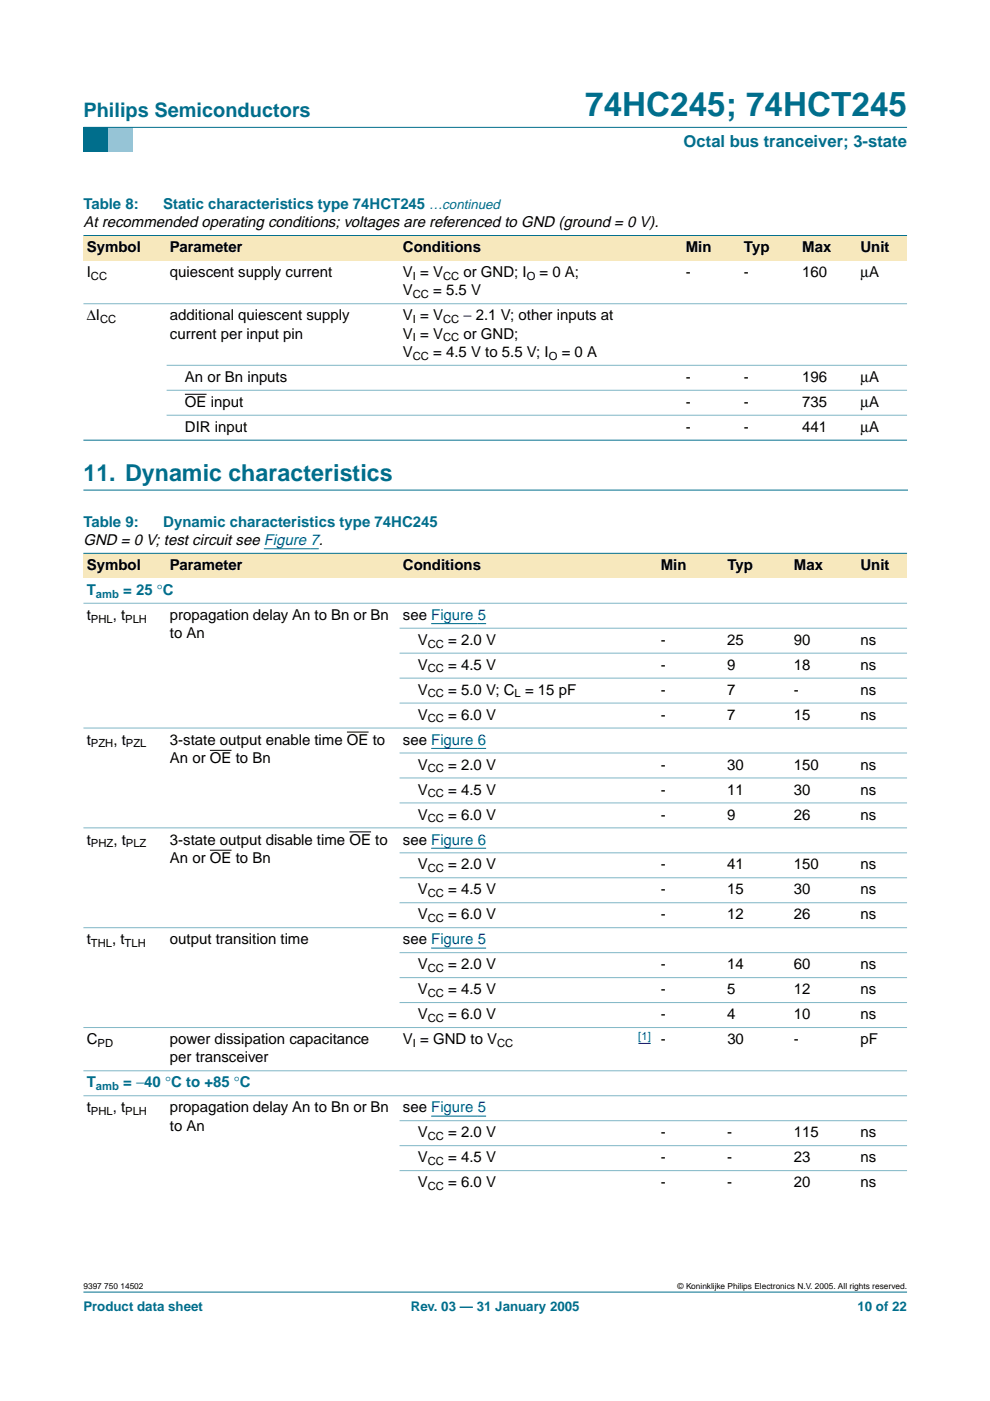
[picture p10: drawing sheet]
<svg xmlns="http://www.w3.org/2000/svg" width="210mm" height="297mm" viewBox="0 0 210 297" stroke-linecap="round" stroke-linejoin="round" font-family="sans-serif">
<defs><g id="words">
<text font-size="7.1" fill="#006e8c" x="124.1" y="24.7">74HC245; 74HCT245</text>
<text font-size="4.9" fill="#006e8c" x="17.7" y="101.9">11. Dynamic characteristics</text>
<text font-size="4.2" fill="#006e8c" x="17.7" y="24.9">Philips Semiconductors</text>
<text font-size="3.5" fill="#006e8c" x="144.9" y="31.1">Octal bus tranceiver; 3-state</text>
<g font-size="3.2" fill="#006e8c">
<text x="17.7" y="44.3">Table 8:</text>
<text x="34.6" y="44.3">Static characteristics type 74HCT245 …continued</text>
<text x="17.7" y="111.7">Table 9:</text>
<text x="34.6" y="111.7">Dynamic characteristics type 74HC245</text>
<text x="18.4" y="126.1">T</text>
<text x="26.1" y="126.1">= 25 °C</text>
<text x="18.4" y="230.6">T</text>
<text x="26.1" y="230.6">= −40 °C to +85 °C</text>
</g>
<g font-size="3.2">
<text x="17.7" y="48.2">At recommended operating conditions; voltages are referenced to GND (ground = 0 V).</text>
<text x="18.4" y="53.5">Symbol</text>
<text x="36" y="53.5">Parameter</text>
<text x="85.4" y="53.5">Conditions</text>
<text x="145.4" y="53.5">Min</text>
<text x="157.7" y="53.5">Typ</text>
<text x="170.1" y="53.5">Max</text>
<text x="182.4" y="53.5">Unit</text>
<text x="18.4" y="58.8">I</text>
<text x="36" y="58.8">quiescent supply current</text>
<text x="85.4" y="58.8">V = V</text>
<text x="98.3" y="58.8">or GND; I</text>
<text x="114.4" y="58.8">= 0 A;</text>
<text x="145.4" y="58.8">-</text>
<text x="157.7" y="58.8">-</text>
<text x="170.1" y="58.8">160</text>
<text x="182.4" y="58.8">µA</text>
<text x="85.4" y="62.6">V</text>
<text x="91.9" y="62.6">= 5.5 V</text>
<text x="18.4" y="67.9">∆I</text>
<text x="36" y="67.9">additional quiescent supply</text>
<text x="36" y="71.8">current per input pin</text>
<text x="85.4" y="71.8">V = V</text>
<text x="85.4" y="67.9">V = V</text>
<text x="98.3" y="67.9">− 2.1 V; other inputs at</text>
<text x="98.3" y="71.8">or GND;</text>
<text x="85.4" y="75.7">V</text>
<text x="91.9" y="75.7">= 4.5 V to 5.5 V; I</text>
<text x="119.1" y="75.7">= 0 A</text>
<text x="39.2" y="81">An or Bn inputs</text>
<text x="145.4" y="81">-</text>
<text x="157.7" y="81">-</text>
<text x="170.1" y="81">196</text>
<text x="182.4" y="81">µA</text>
<text x="39.2" y="86.3">OE input</text>
<text x="145.4" y="86.3">-</text>
<text x="157.7" y="86.3">-</text>
<text x="170.1" y="86.3">735</text>
<text x="182.4" y="86.3">µA</text>
<text x="39.2" y="91.6">DIR input</text>
<text x="145.4" y="91.6">-</text>
<text x="157.7" y="91.6">-</text>
<text x="170.1" y="91.6">441</text>
<text x="182.4" y="91.6">µA</text>
<text x="17.7" y="115.6">GND = 0 V; test circuit see Figure 7.</text>
<text x="18.4" y="120.8">Symbol</text>
<text x="36" y="120.8">Parameter</text>
<text x="85.4" y="120.8">Conditions</text>
<text x="140.1" y="120.8">Min</text>
<text x="154.2" y="120.8">Typ</text>
<text x="168.3" y="120.8">Max</text>
<text x="182.4" y="120.8">Unit</text>
<text x="18.4" y="131.4">t</text>
<text x="23.9" y="131.4">, t</text>
<text x="36" y="131.4">propagation delay An to Bn or Bn</text>
<text x="85.4" y="131.4">see Figure 5</text>
<text x="36" y="135.3">to An</text>
<text x="88.6" y="136.7">V</text>
<text x="95" y="136.7">= 2.0 V</text>
<text x="140.1" y="136.7">-</text>
<text x="154.2" y="136.7">25</text>
<text x="168.3" y="136.7">90</text>
<text x="182.4" y="136.7">ns</text>
<text x="88.6" y="142">V</text>
<text x="95" y="142">= 4.5 V</text>
<text x="140.1" y="142">-</text>
<text x="154.2" y="142">9</text>
<text x="168.3" y="142">18</text>
<text x="182.4" y="142">ns</text>
<text x="88.6" y="147.3">V</text>
<text x="95" y="147.3">= 5.0 V; C = 15 pF</text>
<text x="140.1" y="147.3">-</text>
<text x="154.2" y="147.3">7</text>
<text x="168.3" y="147.3">-</text>
<text x="182.4" y="147.3">ns</text>
<text x="88.6" y="152.6">V</text>
<text x="95" y="152.6">= 6.0 V</text>
<text x="140.1" y="152.6">-</text>
<text x="154.2" y="152.6">7</text>
<text x="168.3" y="152.6">15</text>
<text x="182.4" y="152.6">ns</text>
<text x="18.4" y="157.9">t</text>
<text x="24" y="157.9">, t</text>
<text x="36" y="157.9">3-state output enable time OE to</text>
<text x="36" y="161.8">An or OE to Bn</text>
<text x="85.4" y="157.9">see Figure 6</text>
<text x="88.6" y="163.2">V</text>
<text x="95" y="163.2">= 2.0 V</text>
<text x="140.1" y="163.2">-</text>
<text x="154.2" y="163.2">30</text>
<text x="168.3" y="163.2">150</text>
<text x="182.4" y="163.2">ns</text>
<text x="88.6" y="168.5">V</text>
<text x="88.6" y="173.8">V</text>
<text x="95" y="168.5">= 4.5 V</text>
<text x="95" y="173.8">= 6.0 V</text>
<text x="140.1" y="168.5">-</text>
<text x="140.1" y="173.8">-</text>
<text x="154.2" y="168.5">11</text>
<text x="154.2" y="173.8">9</text>
<text x="168.3" y="168.5">30</text>
<text x="168.3" y="173.8">26</text>
<text x="182.4" y="168.5">ns</text>
<text x="182.4" y="173.8">ns</text>
<text x="18.4" y="179.1">t</text>
<text x="24" y="179.1">, t</text>
<text x="36" y="179.1">3-state output disable time OE to</text>
<text x="85.4" y="179.1">see Figure 6</text>
<text x="36" y="182.9">An or OE to Bn</text>
<text x="88.6" y="184.3">V</text>
<text x="95" y="184.3">= 2.0 V</text>
<text x="140.1" y="184.3">-</text>
<text x="154.2" y="184.3">41</text>
<text x="168.3" y="184.3">150</text>
<text x="182.4" y="184.3">ns</text>
<text x="88.6" y="189.6">V</text>
<text x="95" y="189.6">= 4.5 V</text>
<text x="140.1" y="189.6">-</text>
<text x="154.2" y="189.6">15</text>
<text x="168.3" y="189.6">30</text>
<text x="182.4" y="189.6">ns</text>
<text x="88.6" y="194.9">V</text>
<text x="95" y="194.9">= 6.0 V</text>
<text x="140.1" y="194.9">-</text>
<text x="154.2" y="194.9">12</text>
<text x="168.3" y="194.9">26</text>
<text x="182.4" y="194.9">ns</text>
<text x="18.4" y="200.2">t</text>
<text x="23.8" y="200.2">, t</text>
<text x="36" y="200.2">output transition time</text>
<text x="85.4" y="200.2">see Figure 5</text>
<text x="88.6" y="205.5">V</text>
<text x="95" y="205.5">= 2.0 V</text>
<text x="140.1" y="205.5">-</text>
<text x="154.2" y="205.5">14</text>
<text x="168.3" y="205.5">60</text>
<text x="182.4" y="205.5">ns</text>
<text x="88.6" y="210.8">V</text>
<text x="95" y="210.8">= 4.5 V</text>
<text x="140.1" y="210.8">-</text>
<text x="154.2" y="210.8">5</text>
<text x="168.3" y="210.8">12</text>
<text x="182.4" y="210.8">ns</text>
<text x="18.4" y="221.4">C</text>
<text x="36" y="221.4">power dissipation capacitance</text>
<text x="85.4" y="221.4">V = GND to V</text>
<text x="88.6" y="216.1">V</text>
<text x="95" y="216.1">= 6.0 V</text>
<text x="140.1" y="216.1">-</text>
<text x="140.1" y="221.4">-</text>
<text x="154.2" y="216.1">4</text>
<text x="154.2" y="221.4">30</text>
<text x="168.3" y="216.1">10</text>
<text x="168.3" y="221.4">-</text>
<text x="182.4" y="216.1">ns</text>
<text x="182.4" y="221.4">pF</text>
<text x="36" y="225.3">per transceiver</text>
<text x="18.4" y="235.8">t</text>
<text x="23.9" y="235.8">, t</text>
<text x="36" y="235.8">propagation delay An to Bn or Bn</text>
<text x="36" y="239.7">to An</text>
<text x="85.4" y="235.8">see Figure 5</text>
<text x="88.6" y="241.1">V</text>
<text x="95" y="241.1">= 2.0 V</text>
<text x="140.1" y="241.1">-</text>
<text x="154.2" y="241.1">-</text>
<text x="168.3" y="241.1">115</text>
<text x="182.4" y="241.1">ns</text>
<text x="88.6" y="246.4">V</text>
<text x="88.6" y="251.7">V</text>
<text x="95" y="246.4">= 4.5 V</text>
<text x="95" y="251.7">= 6.0 V</text>
<text x="140.1" y="246.4">-</text>
<text x="140.1" y="251.7">-</text>
<text x="154.2" y="246.4">-</text>
<text x="154.2" y="251.7">-</text>
<text x="168.3" y="246.4">23</text>
<text x="168.3" y="251.7">20</text>
<text x="182.4" y="246.4">ns</text>
<text x="182.4" y="251.7">ns</text>
</g>
<g font-size="2.8" fill="#006e8c">
<text x="17.7" y="278">Product data sheet</text>
<text x="87.1" y="278">Rev. 03 — 31 January 2005</text>
<text x="181.8" y="278">10 of 22</text>
</g>
<g font-size="2.4">
<text x="19.3" y="59.3">CC</text>
<text x="87.5" y="59.3">I</text>
<text x="93.9" y="59.3">CC</text>
<text x="111.7" y="59.3">O</text>
<text x="87.5" y="63.2">CC</text>
<text x="21.2" y="68.5">CC</text>
<text x="87.5" y="68.5">I</text>
<text x="93.9" y="68.5">CC</text>
<text x="87.5" y="72.4">I</text>
<text x="87.5" y="76.3">CC</text>
<text x="93.9" y="72.4">CC</text>
<text x="116.4" y="76.3">O</text>
<text x="19.3" y="132">PHL</text>
<text x="26.6" y="132">PLH</text>
<text x="90.7" y="137.3">CC</text>
<text x="90.7" y="142.6">CC</text>
<text x="90.7" y="147.9">CC</text>
<text x="109.1" y="147.9">L</text>
<text x="90.7" y="153.2">CC</text>
<text x="19.3" y="158.5">PZH</text>
<text x="26.7" y="158.5">PZL</text>
<text x="90.7" y="163.7">CC</text>
<text x="90.7" y="169">CC</text>
<text x="19.3" y="179.6">PHZ</text>
<text x="26.7" y="179.6">PLZ</text>
<text x="90.7" y="174.3">CC</text>
<text x="90.7" y="184.9">CC</text>
<text x="90.7" y="190.2">CC</text>
<text x="90.7" y="195.5">CC</text>
<text x="19.3" y="200.8">THL</text>
<text x="26.4" y="200.8">TLH</text>
<text x="90.7" y="206.1">CC</text>
<text x="90.7" y="211.4">CC</text>
<text x="20.7" y="222">PD</text>
<text x="87.5" y="222">I</text>
<text x="90.7" y="216.7">CC</text>
<text x="105.4" y="222">CC</text>
<text x="19.3" y="236.4">PHL</text>
<text x="26.6" y="236.4">PLH</text>
<text x="90.7" y="241.7">CC</text>
<text x="90.7" y="247">CC</text>
<text x="90.7" y="252.3">CC</text>
</g>
<g font-size="2.4" fill="#006e8c">
<text x="20.3" y="126.7">amb</text>
<text x="20.3" y="231.1">amb</text>
</g>
<text font-size="2.4" fill="#00f" x="135.3" y="220.4">[1]</text>
<g font-size="1.8">
<text x="17.7" y="273.4">9397 750 14502</text>
<text x="143.7" y="273.4">© Koninklijke Philips Electronics N.V. 2005. All rights reserved.</text>
</g>
</g></defs>
<path d="M17.7 273.9h174.6z" fill="#006e8c" stroke="#006e8c" stroke-width=".21"/>
<path d="M17.7 27h5.3v5.3h-5.3z" fill-rule="evenodd" fill="#006e8c"/>
<path d="M23 27h5.3v5.3h-5.3z" fill-rule="evenodd" fill="#96c4d6"/>
<path d="M17.7 27h174.6z" fill="#006e8c" stroke="#006e8c" stroke-width=".21"/>
<path d="M17.7 103.9h174.7" fill="none" stroke="#006e8c" stroke-width=".21"/>
<path d="M39.2 83.6h4.6" fill="none" stroke="#000" stroke-width=".21"/>
<g fill="#f7e8bd">
<path d="M17.7 49.9h17.6v5.3h-17.6z" fill-rule="evenodd"/>
<path d="M35.3 49.9h49.4v5.3h-49.4z" fill-rule="evenodd"/>
<path d="M84.7 49.9h52.9v5.3h-52.9z" fill-rule="evenodd"/>
<path d="M137.6 49.9h7.1v5.3h-7.1z" fill-rule="evenodd"/>
<path d="M144.7 49.9h12.3v5.3h-12.3z" fill-rule="evenodd"/>
<path d="M157 49.9h12.4v5.3h-12.4z" fill-rule="evenodd"/>
<path d="M169.4 49.9h12.3v5.3h-12.3z" fill-rule="evenodd"/>
<path d="M181.7 49.9h10.6v5.3h-10.6z" fill-rule="evenodd"/>
</g>
<g fill="#006e8c" stroke="#006e8c" stroke-width=".21">
<path d="M17.7 49.9h174.6z"/>
<path d="M17.7 93.3h174.6z"/>
</g>
<g fill="#80b6c6" stroke="#80b6c6" stroke-width=".21">
<path d="M17.7 64.4h174.6z"/>
<path d="M35.3 77.5h157z"/>
<path d="M35.3 82.7h157z"/>
<path d="M35.3 88h157z"/>
</g>
<path d="M55.9 116.3h11.7" fill="none" stroke="#00f" stroke-width=".21"/>
<g fill="#f7e8bd">
<path d="M17.7 117.3h17.6v5.3h-17.6z" fill-rule="evenodd"/>
<path d="M35.3 117.3h49.4v5.3h-49.4z" fill-rule="evenodd"/>
<path d="M84.7 117.3h47.6v5.3h-47.6z" fill-rule="evenodd"/>
<path d="M132.3 117.3h7.1v5.3h-7.1z" fill-rule="evenodd"/>
<path d="M139.4 117.3h14.1v5.3h-14.1z" fill-rule="evenodd"/>
<path d="M153.5 117.3h14.1v5.3h-14.1z" fill-rule="evenodd"/>
<path d="M167.6 117.3h14.1v5.3h-14.1z" fill-rule="evenodd"/>
<path d="M181.7 117.3h10.6v5.3h-10.6z" fill-rule="evenodd"/>
</g>
<path d="M91.4 132.2h11.7M91.4 158.7h11.7M91.4 179.8h11.7M91.4 201h11.7M91.4 236.6h11.7M135.3 221.2h2.7" fill="none" stroke="#00f" stroke-width=".21"/>
<path d="M44.5 159.1h4.6M73.6 155.2h4.5M74.1 176.4h4.6M44.5 180.3h4.6" fill="none" stroke="#000" stroke-width=".21"/>
<path d="M17.7 117.3h174.6z" fill="#006e8c" stroke="#006e8c" stroke-width=".21"/>
<g fill="#80b6c6" stroke="#80b6c6" stroke-width=".21">
<path d="M17.7 127.9h174.6z"/>
<path d="M84.7 133.2h107.6z"/>
<path d="M84.7 138.5h107.6z"/>
<path d="M84.7 143.8h107.6z"/>
<path d="M84.7 149.1h107.6z"/>
<path d="M17.7 154.4h174.6z"/>
<path d="M84.7 159.6h107.6z"/>
<path d="M84.7 164.9h107.6z"/>
<path d="M84.7 170.2h107.6z"/>
<path d="M17.7 175.5h174.6z"/>
<path d="M84.7 180.8h107.6z"/>
<path d="M84.7 186.1h107.6z"/>
<path d="M84.7 191.4h107.6z"/>
<path d="M17.7 196.7h174.6z"/>
<path d="M84.7 202h107.6z"/>
<path d="M84.7 207.3h107.6z"/>
<path d="M84.7 212.6h107.6z"/>
<path d="M17.7 217.9h174.6z"/>
<path d="M17.7 227h174.6z"/>
<path d="M17.7 232.3h174.6z"/>
<path d="M84.7 237.6h107.6z"/>
<path d="M84.7 242.9h107.6z"/>
<path d="M84.7 248.2h107.6z"/>
</g>
<use href="#words"/>
</svg>
